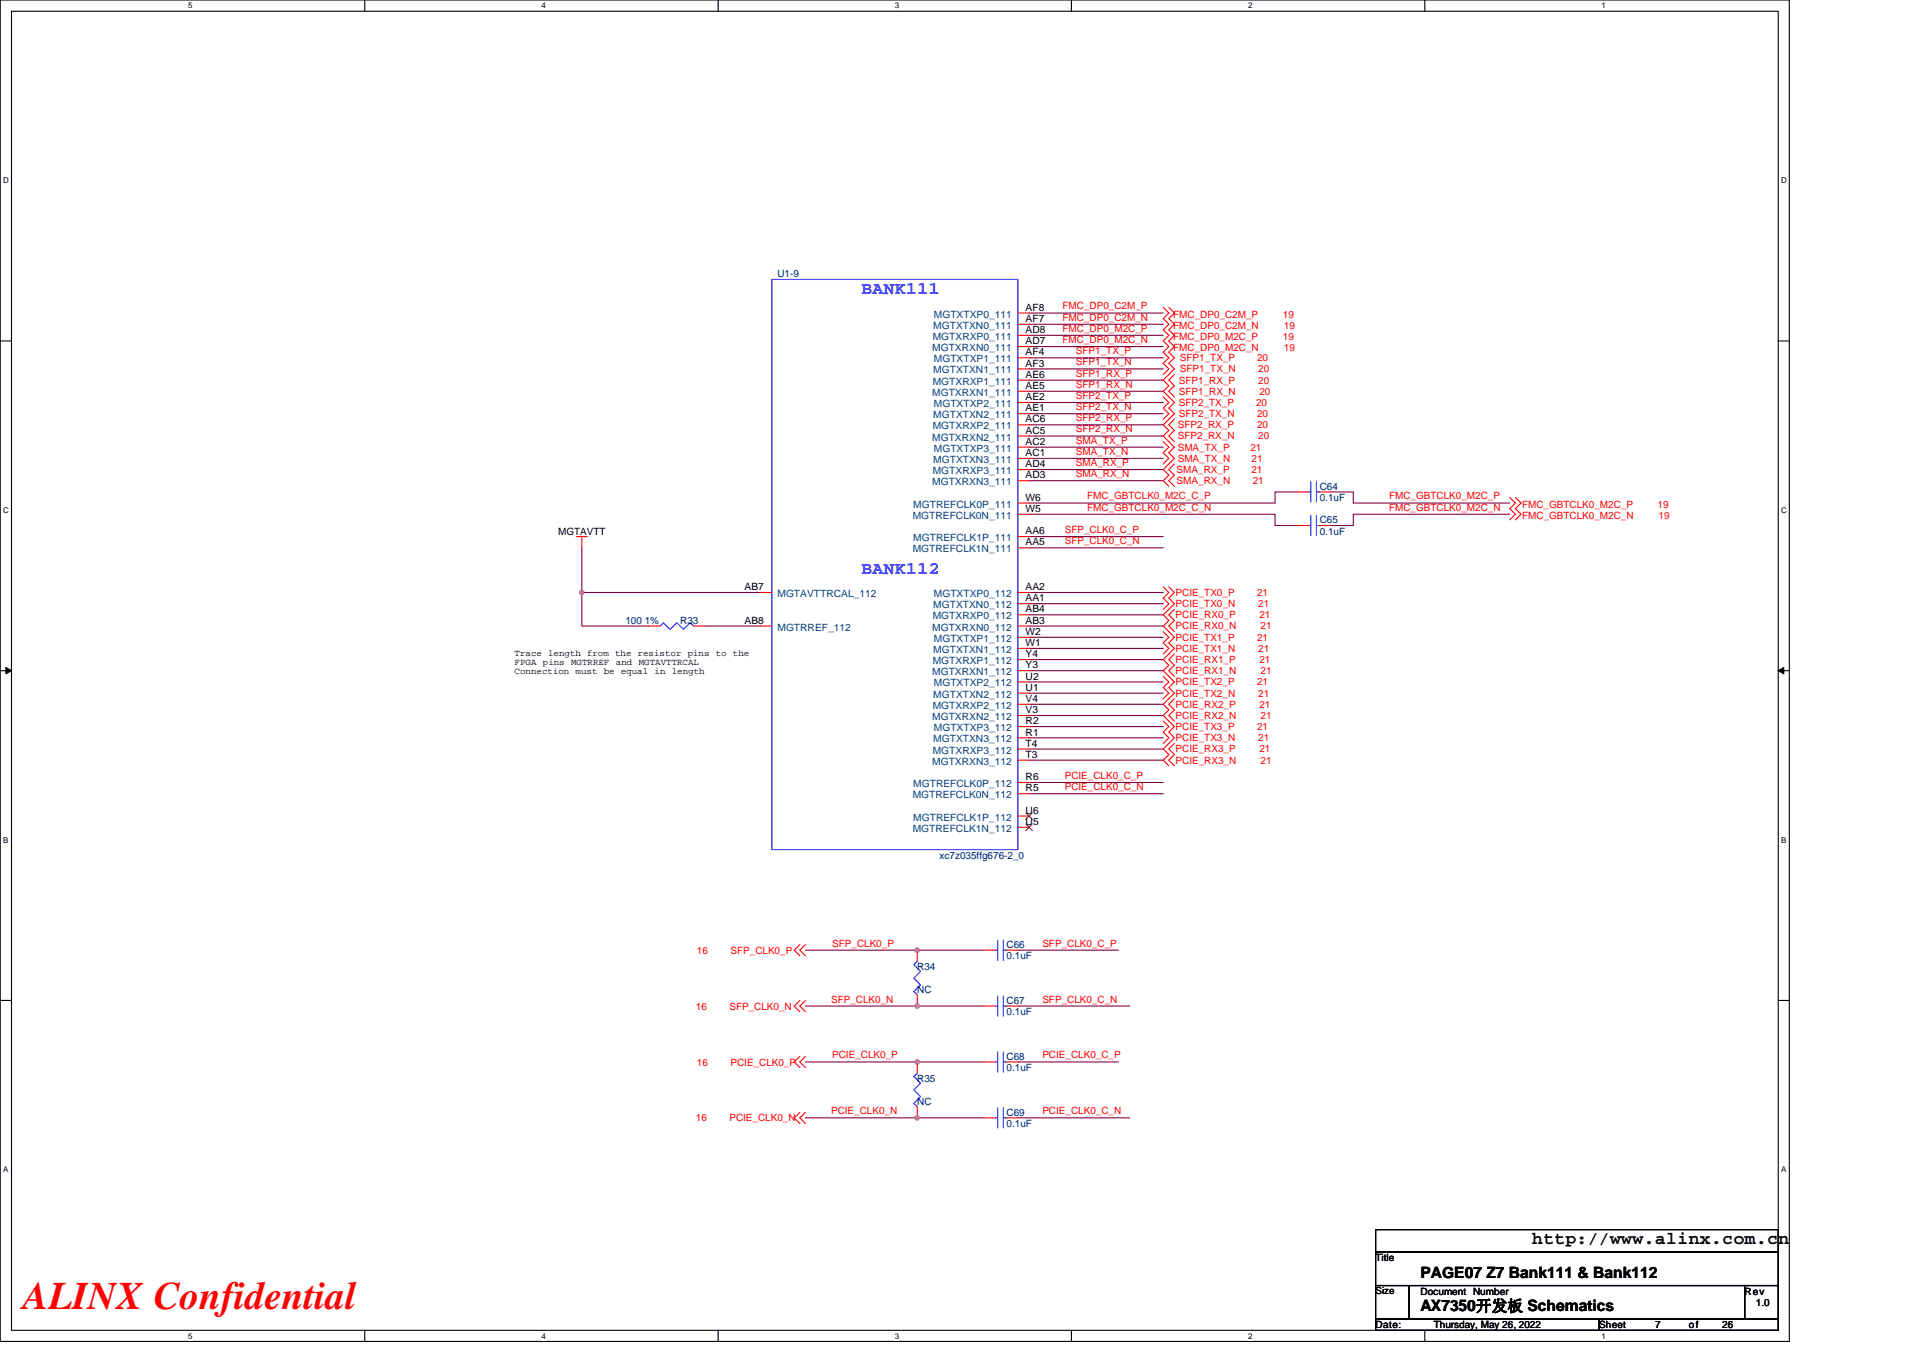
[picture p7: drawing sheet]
<svg xmlns="http://www.w3.org/2000/svg" width="297mm" height="210mm" viewBox="0 0 297 210" stroke-linecap="round" stroke-linejoin="round" font-family="sans-serif">
<defs><g id="words">
<text font-size="6" fill="#f00" x="3.5" y="202.3">ALINX Confidential</text>
<g font-size="2.8" fill="#00f">
<text x="133.1" y="45.5">BANK111</text>
<text x="133.1" y="88.6">BANK112</text>
</g>
<text font-size="2.8" x="236.7" y="192.3">http://www.alinx.com.cn</text>
<g font-size="2.4">
<text x="219.4" y="197.4">PAGE07 Z7 Bank111 &amp; Bank112</text>
<text x="219.4" y="202.6">AX7350开发板 Schematics</text>
</g>
<g font-size="1.5" fill="#000080">
<text x="120.1" y="42.9">U1-9</text>
<text x="203.9" y="75.7">C64</text>
<text x="203.9" y="77.4">0.1uF</text>
<text x="203.9" y="80.9">C65</text>
<text x="203.9" y="82.6">0.1uF</text>
<text x="96.6" y="96.4">100 1%</text>
<text x="105.1" y="96.4">R33</text>
<text x="145.1" y="132.7">xc7z035ffg676-2_0</text>
<text x="141.7" y="149.9">R34</text>
<text x="155.5" y="146.5">C66</text>
<text x="155.5" y="148.2">0.1uF</text>
<text x="141.7" y="153.4">NC</text>
<text x="155.5" y="155.1">C67</text>
<text x="155.5" y="156.8">0.1uF</text>
<text x="141.7" y="167.2">R35</text>
<text x="155.5" y="163.8">C68</text>
<text x="155.5" y="165.5">0.1uF</text>
<text x="141.7" y="170.7">NC</text>
<text x="155.5" y="172.4">C69</text>
<text x="155.5" y="174.1">0.1uF</text>
</g>
<g font-size="1.5" fill="#f00">
<text x="164.1" y="47.8">FMC_DP0_C2M_P</text>
<text x="164.1" y="51.3">FMC_DP0_M2C_P</text>
<text x="164.1" y="49.6">FMC_DP0_C2M_N</text>
<text x="164.1" y="53">FMC_DP0_M2C_N</text>
<text x="181.2" y="49.1">FMC_DP0_C2M_P</text>
<text x="181.2" y="50.8">FMC_DP0_C2M_N</text>
<text x="181.2" y="52.5">FMC_DP0_M2C_P</text>
<text x="198.2" y="49.1">19</text>
<text x="198.2" y="52.5">19</text>
<text x="198.3" y="50.8">19</text>
<text x="166.2" y="56.5">SFP1_TX_N</text>
<text x="166.2" y="54.7">SFP1_TX_P</text>
<text x="166.2" y="59.9">SFP1_RX_N</text>
<text x="166.2" y="58.2">SFP1_RX_P</text>
<text x="181.2" y="54.3">FMC_DP0_M2C_N</text>
<text x="182.1" y="59.3">SFP1_RX_P</text>
<text x="182.3" y="55.8">SFP1_TX_P</text>
<text x="182.3" y="57.5">SFP1_TX_N</text>
<text x="194.2" y="55.8">20</text>
<text x="194.3" y="59.3">20</text>
<text x="194.3" y="57.5">20</text>
<text x="198.3" y="54.3">19</text>
<text x="166.2" y="65.1">SFP2_RX_P</text>
<text x="166.2" y="63.4">SFP2_TX_N</text>
<text x="166.2" y="61.6">SFP2_TX_P</text>
<text x="182.1" y="61">SFP1_RX_N</text>
<text x="182.1" y="62.7">SFP2_TX_P</text>
<text x="182.1" y="64.5">SFP2_TX_N</text>
<text x="194" y="62.7">20</text>
<text x="194.2" y="64.5">20</text>
<text x="194.5" y="61">20</text>
<text x="166.2" y="66.8">SFP2_RX_N</text>
<text x="166.2" y="70.3">SMA_TX_N</text>
<text x="166.2" y="68.5">SMA_TX_P</text>
<text x="181.9" y="66.2">SFP2_RX_P</text>
<text x="181.9" y="67.9">SFP2_RX_N</text>
<text x="181.9" y="69.6">SMA_TX_P</text>
<text x="181.9" y="71.4">SMA_TX_N</text>
<text x="193.1" y="69.6">21</text>
<text x="193.3" y="71.4">21</text>
<text x="194.2" y="66.2">20</text>
<text x="194.3" y="67.9">20</text>
<text x="166.2" y="73.7">SMA_RX_N</text>
<text x="166.2" y="72">SMA_RX_P</text>
<text x="167.9" y="77.2">FMC_GBTCLK0_M2C_C_P</text>
<text x="181.8" y="74.8">SMA_RX_N</text>
<text x="181.8" y="73.1">SMA_RX_P</text>
<text x="193.3" y="73.1">21</text>
<text x="193.5" y="74.8">21</text>
<text x="214.6" y="77.2">FMC_GBTCLK0_M2C_P</text>
<text x="164.5" y="82.4">SFP_CLK0_C_P</text>
<text x="167.9" y="78.9">FMC_GBTCLK0_M2C_C_N</text>
<text x="214.6" y="78.9">FMC_GBTCLK0_M2C_N</text>
<text x="235.1" y="78.4">FMC_GBTCLK0_M2C_P</text>
<text x="235.1" y="80.2">FMC_GBTCLK0_M2C_N</text>
<text x="256" y="78.4">19</text>
<text x="256.2" y="80.2">19</text>
<text x="164.5" y="84.1">SFP_CLK0_C_N</text>
<text x="181.6" y="92.1">PCIE_TX0_P</text>
<text x="181.6" y="93.8">PCIE_TX0_N</text>
<text x="181.6" y="95.5">PCIE_RX0_P</text>
<text x="194.2" y="92.1">21</text>
<text x="194.3" y="93.8">21</text>
<text x="194.5" y="95.5">21</text>
<text x="181.6" y="99">PCIE_TX1_P</text>
<text x="181.6" y="100.7">PCIE_TX1_N</text>
<text x="181.6" y="97.3">PCIE_RX0_N</text>
<text x="194.2" y="99">21</text>
<text x="194.3" y="100.7">21</text>
<text x="194.7" y="97.3">21</text>
<text x="181.6" y="105.9">PCIE_TX2_P</text>
<text x="181.6" y="107.6">PCIE_TX2_N</text>
<text x="181.6" y="104.2">PCIE_RX1_N</text>
<text x="181.6" y="102.4">PCIE_RX1_P</text>
<text x="194.2" y="105.9">21</text>
<text x="194.3" y="107.6">21</text>
<text x="194.5" y="102.4">21</text>
<text x="194.7" y="104.2">21</text>
<text x="181.6" y="112.8">PCIE_TX3_P</text>
<text x="181.6" y="111.1">PCIE_RX2_N</text>
<text x="181.6" y="109.3">PCIE_RX2_P</text>
<text x="194.2" y="112.8">21</text>
<text x="194.5" y="109.3">21</text>
<text x="194.7" y="111.1">21</text>
<text x="181.6" y="114.5">PCIE_TX3_N</text>
<text x="181.6" y="118">PCIE_RX3_N</text>
<text x="181.6" y="116.3">PCIE_RX3_P</text>
<text x="194.3" y="114.5">21</text>
<text x="194.5" y="116.3">21</text>
<text x="194.7" y="118">21</text>
<text x="164.5" y="120.4">PCIE_CLK0_C_P</text>
<text x="164.5" y="122.1">PCIE_CLK0_C_N</text>
<text x="107.7" y="147.4">16</text>
<text x="112.8" y="147.4">SFP_CLK0_P</text>
<text x="128.5" y="146.3">SFP_CLK0_P</text>
<text x="161" y="146.3">SFP_CLK0_C_P</text>
<text x="107.5" y="156">16</text>
<text x="112.7" y="156">SFP_CLK0_N</text>
<text x="128.4" y="154.9">SFP_CLK0_N</text>
<text x="161" y="154.9">SFP_CLK0_C_N</text>
<text x="107.7" y="164.6">16</text>
<text x="112.8" y="164.6">PCIE_CLK0_P</text>
<text x="128.5" y="163.5">PCIE_CLK0_P</text>
<text x="161" y="163.5">PCIE_CLK0_C_P</text>
<text x="107.5" y="173.3">16</text>
<text x="112.7" y="173.3">PCIE_CLK0_N</text>
<text x="128.4" y="172.2">PCIE_CLK0_N</text>
<text x="161" y="172.2">PCIE_CLK0_C_N</text>
</g>
<g font-size="1.5" fill="#004080">
<text x="144.1" y="52.5">MGTXRXP0_111</text>
<text x="144.2" y="50.8">MGTXTXN0_111</text>
<text x="144.2" y="49.1">MGTXTXP0_111</text>
<text x="144" y="54.3">MGTXRXN0_111</text>
<text x="144.1" y="59.4">MGTXRXP1_111</text>
<text x="144.2" y="57.7">MGTXTXN1_111</text>
<text x="144.2" y="56">MGTXTXP1_111</text>
<text x="144" y="61.2">MGTXRXN1_111</text>
<text x="144.2" y="64.6">MGTXTXN2_111</text>
<text x="144.2" y="62.9">MGTXTXP2_111</text>
<text x="144" y="68.1">MGTXRXN2_111</text>
<text x="144.1" y="66.3">MGTXRXP2_111</text>
<text x="144.2" y="71.5">MGTXTXN3_111</text>
<text x="144.2" y="69.8">MGTXTXP3_111</text>
<text x="144" y="75">MGTXRXN3_111</text>
<text x="144.1" y="73.3">MGTXRXP3_111</text>
<text x="141" y="80.2">MGTREFCLK0N_111</text>
<text x="141.1" y="78.4">MGTREFCLK0P_111</text>
<text x="141.1" y="83.6">MGTREFCLK1P_111</text>
<text x="141" y="85.3">MGTREFCLK1N_111</text>
<text x="120.1" y="92.2">MGTAVTTRCAL_112</text>
<text x="144.1" y="95.7">MGTXRXP0_112</text>
<text x="144.2" y="94">MGTXTXN0_112</text>
<text x="144.2" y="92.2">MGTXTXP0_112</text>
<text x="120.1" y="97.4">MGTRREF_112</text>
<text x="144" y="97.4">MGTXRXN0_112</text>
<text x="144.2" y="100.9">MGTXTXN1_112</text>
<text x="144.2" y="99.2">MGTXTXP1_112</text>
<text x="144" y="104.3">MGTXRXN1_112</text>
<text x="144.1" y="102.6">MGTXRXP1_112</text>
<text x="144.2" y="107.8">MGTXTXN2_112</text>
<text x="144.2" y="106.1">MGTXTXP2_112</text>
<text x="144" y="111.3">MGTXRXN2_112</text>
<text x="144.1" y="109.5">MGTXRXP2_112</text>
<text x="144.2" y="113">MGTXTXP3_112</text>
<text x="144" y="118.2">MGTXRXN3_112</text>
<text x="144.1" y="116.4">MGTXRXP3_112</text>
<text x="144.2" y="114.7">MGTXTXN3_112</text>
<text x="141" y="123.3">MGTREFCLK0N_112</text>
<text x="141.1" y="121.6">MGTREFCLK0P_112</text>
<text x="141" y="128.5">MGTREFCLK1N_112</text>
<text x="141.1" y="126.8">MGTREFCLK1P_112</text>
</g>
<g font-size="1.5">
<text x="158.4" y="48">AF8</text>
<text x="158.4" y="51.5">AD8</text>
<text x="158.4" y="53.2">AD7</text>
<text x="158.4" y="49.7">AF7</text>
<text x="158.4" y="54.9">AF4</text>
<text x="158.4" y="58.4">AE6</text>
<text x="158.4" y="56.6">AF3</text>
<text x="158.4" y="61.8">AE2</text>
<text x="158.4" y="65.3">AC6</text>
<text x="158.4" y="60.1">AE5</text>
<text x="158.4" y="63.6">AE1</text>
<text x="158.4" y="68.7">AC2</text>
<text x="158.4" y="67">AC5</text>
<text x="158.4" y="70.5">AC1</text>
<text x="158.4" y="77.4">W6</text>
<text x="158.4" y="72.2">AD4</text>
<text x="158.4" y="73.9">AD3</text>
<text x="86.2" y="82.6">MGTAVTT</text>
<text x="158.4" y="79.1">W5</text>
<text x="158.4" y="82.6">AA6</text>
<text x="158.4" y="84.3">AA5</text>
<text x="115" y="91.2">AB7</text>
<text x="158.4" y="91.2">AA2</text>
<text x="158.4" y="94.6">AB4</text>
<text x="158.4" y="92.9">AA1</text>
<text x="115" y="96.4">AB8</text>
<text x="158.4" y="98.1">W2</text>
<text x="158.4" y="101.6">Y4</text>
<text x="158.4" y="96.4">AB3</text>
<text x="158.4" y="99.8">W1</text>
<text x="158.4" y="105">U2</text>
<text x="158.4" y="103.3">Y3</text>
<text x="158.4" y="106.7">U1</text>
<text x="158.4" y="111.9">R2</text>
<text x="158.4" y="108.5">V4</text>
<text x="158.4" y="110.2">V3</text>
<text x="158.4" y="113.6">R1</text>
<text x="158.4" y="115.4">T4</text>
<text x="158.4" y="117.1">T3</text>
<text x="158.4" y="122.3">R5</text>
<text x="158.4" y="120.5">R6</text>
<text x="158.4" y="125.7">U6</text>
<text x="158.4" y="127.5">U5</text>
<text x="212.5" y="194.9">Title</text>
<text x="212.5" y="200">Size</text>
<text x="219.4" y="200">Document Number</text>
<text x="269.5" y="200">Rev</text>
<text x="271.2" y="201.8">1.0</text>
<text x="212.5" y="205.2">Date:</text>
<text x="221.5" y="205.2">Thursday, May 26, 2022</text>
<text x="247" y="205.2">Sheet</text>
<text x="255.7" y="205.2">7</text>
<text x="260.9" y="205.2">of</text>
<text x="266" y="205.2">26</text>
</g>
<g font-size="1.4">
<text x="79.5" y="101.3">Trace length from the resistor pins to the</text>
<text x="79.5" y="102.7">FPGA pins MGTRREF and MGTAVTTRCAL</text>
<text x="79.5" y="104.1">Connection must be equal in length</text>
</g>
<g font-size="1.2">
<text x="29.1" y="1.3">5</text>
<text x="83.6" y="1.3">4</text>
<text x="138.2" y="1.3">3</text>
<text x="192.8" y="1.3">2</text>
<text x="247.4" y="1.3">1</text>
<text x=".5" y="28.3">D</text>
<text x="275.1" y="28.3">D</text>
<text x=".5" y="79.2">C</text>
<text x="275.1" y="79.2">C</text>
<text x=".5" y="130.2">B</text>
<text x="275.1" y="130.2">B</text>
<text x=".5" y="181.1">A</text>
<text x="275.1" y="181.1">A</text>
<text x="29.1" y="206.8">5</text>
<text x="83.6" y="206.8">4</text>
<text x="138.2" y="206.8">3</text>
<text x="192.8" y="206.8">2</text>
<text x="247.4" y="206.8">1</text>
</g>
</g></defs>
<path d="M0 0h276.4v207.3h-276.4zM1.8 1.7h272.9v203.8h-272.9z" fill="none" stroke="#000" stroke-width=".17"/>
<g fill="#fff">
<path d="M29.1 .2h.6v1.4h-.6z"/>
<path d="M29.1 205.7h.6v1.4h-.6z"/>
</g>
<path d="M56.3 0v1.7M56.3 205.5v1.8" fill="none" stroke="#000" stroke-width=".17"/>
<g fill="#fff">
<path d="M83.6 .2h.7v1.4h-.7z"/>
<path d="M83.6 205.7h.7v1.4h-.7z"/>
</g>
<path d="M110.9 0v1.7M110.9 205.5v1.8" fill="none" stroke="#000" stroke-width=".17"/>
<g fill="#fff">
<path d="M138.2 .2h.7v1.4h-.7z"/>
<path d="M138.2 205.7h.7v1.4h-.7z"/>
</g>
<path d="M165.5 0v1.7M165.5 205.5v1.8" fill="none" stroke="#000" stroke-width=".17"/>
<g fill="#fff">
<path d="M192.8 .2h.6v1.4h-.6z"/>
<path d="M192.8 205.7h.6v1.4h-.6z"/>
</g>
<path d="M220.1 0v1.7M220.1 205.5v1.8" fill="none" stroke="#000" stroke-width=".17"/>
<g fill="#fff">
<path d="M247.4 .2h.6v1.4h-.6z"/>
<path d="M247.4 205.7h.6v1.4h-.6z"/>
<path d="M.5 27.2h.8v1.4h-.8z"/>
<path d="M275.1 27.2h.9v1.4h-.9z"/>
<path d="M.5 78.1h.8v1.4h-.8z"/>
<path d="M275.1 78.1h.9v1.4h-.9z"/>
</g>
<path d="M0 52.7h1.8M274.7 52.7h1.7" fill="none" stroke="#000" stroke-width=".17"/>
<g fill="#fff">
<path d="M.5 129.1h.8v1.4h-.8z"/>
<path d="M275.1 129.1h.8v1.4h-.8z"/>
</g>
<path d="M0 103.6h1.8M274.7 103.6h1.7" fill="none" stroke="#000" stroke-width=".17"/>
<path d="M.9 103.1l.9 .5-.9 .5zM274.7 103.6l.8-.5v1z" fill="#000" stroke="#000" stroke-width=".15"/>
<g fill="#fff">
<path d="M.5 180h.8v1.4h-.8z"/>
<path d="M275.1 180h.8v1.4h-.8z"/>
</g>
<path d="M0 154.6h1.8M274.7 154.6h1.7M212.5 190h62.2v3.5h-62.2zM212.5 193.5h62.2v5.1h-62.2zM212.5 198.6h5.2v5.2h-5.2zM217.7 198.6h51.8v5.2h-51.8zM269.5 198.6h5.2v5.2h-5.2zM212.5 203.8h34.5v1.7h-34.5zM247 203.8h27.7v1.7h-27.7z" fill="none" stroke="#000" stroke-width=".17"/>
<g fill="none" stroke="#800040" stroke-width=".17">
<path d="M159 55.3h20.7M159 58.7h20.7M159 57h20.7M159 48.4h20.7M159 51.8h20.7M159 50.1h20.7M159 53.6h20.7M159 60.5h20.7M159 69.1h20.7M159 74.3h20.7M159 72.6h20.7M159 67.4h20.7"/>
<path d="M159 65.6h20.7M159 63.9h20.7M159 62.2h20.7M159 70.8h20.7M159 79.5h38v1.7h3.4M200.4 76h-3.4v1.7h-38M205.6 76h3.4v1.7h24.2M233.2 79.5h-24.2v1.7h-3.4M89.9 91.5h27.6M89.9 91.5v5.2h10.3M89.9 84.6v6.9M108.9 96.7h8.6"/>
<path d="M159 95h20.7M159 96.7h20.7M159 82.9h20.7M159 84.6h20.7M159 93.3h20.7M159 91.5h20.7M159 98.5h20.7M159 101.9h20.7M159 103.6h20.7M159 115.7h20.7M159 117.5h20.7M159 108.8h20.7"/>
<path d="M159 110.6h20.7M159 114h20.7M159 112.3h20.7M159 107.1h20.7M159 105.4h20.7M159 100.2h20.7M159 120.9h20.7M159 122.6h20.7M124.4 155.4h27.6M124.4 146.8h27.6M157.2 155.4h17.3M157.2 146.8h15.6"/>
<path d="M152 172.7h-27.6M152 164.1h-27.6M157.2 172.7h17.3M157.2 164.1h15.6"/>
</g>
<g fill="#f0f" stroke="#f0f" stroke-width=".17">
<circle cx="89.8" cy="91.5" r=".34"/>
<circle cx="141.7" cy="164.1" r=".34"/>
<circle cx="141.7" cy="172.7" r=".34"/>
<circle cx="141.7" cy="146.8" r=".34"/>
<circle cx="141.7" cy="155.4" r=".34"/>
</g>
<g fill="none" stroke="#f00" stroke-width=".17">
<path d="M157.2 55.3h1.8M157.2 58.7h1.8M157.2 57h1.8M157.2 48.4h1.8M157.2 51.8h1.8M157.2 50.1h1.8M157.2 53.6h1.8M179.7 47.5l.8 .9-.8 .8 .8 .9-.8 .9 .8 .8-.8 .9 .8 .9-.8 .8 .8 .9-.8 .8 .8 .9-.8 .9M180.5 47.5l.9 .9-.9 .8 .9 .9-.9 .9 .9 .8-.9 .9 .9 .9-.9 .8 .9 .9-.9 .8 .9 .9-1.7 1.7 .8 .9-.8 .9 1.7 1.7-.9 .9 .9 .8-1.7 1.7 .8 .9-.8 .9 1.7 1.7-.9 .9 .9 .8-1.7 1.8 .8 .8-.8 .9 .8 .8M181.4 57.9l-.9 .8 .9 .9-.9 .9 .9 .8M157.2 69.1h1.8M157.2 72.6h1.8"/>
<path d="M157.2 70.8h1.8M157.2 74.3h1.8M157.2 62.2h1.8M157.2 65.6h1.8M157.2 63.9h1.8M157.2 77.7h1.8M157.2 67.4h1.8M157.2 79.5h1.8M157.2 60.5h1.8M179.7 61.3l.8 .9-.8 .9 .8 .8-.8 .9M179.7 68.2l.8 .9-.8 .9 .8 .8-.8 .9M181.4 64.8l-.9 .8 .9 .9-.9 .9 .9 .8"/>
<path d="M181.4 71.7l-.9 .9 .9 .8-.9 .9 .9 .8M200.4 76h1.7M203.9 76h1.7M233.2 76.9l.9 .8-.9 .9 .9 .9-.9 .8M234.1 76.9l.8 .8-.8 .9 .8 .9-.8 .8M89 82.9h1.7M89.9 82.9v1.7M100.2 96.7h1.8M107.1 96.7h1.8M117.5 91.5h1.7M117.5 96.7h1.7M157.2 84.6h1.8"/>
<path d="M157.2 82.9h1.8M157.2 98.5h1.8M157.2 91.5h1.8M157.2 95h1.8M157.2 93.3h1.8M157.2 96.7h1.8M179.7 90.7l.8 .8-.8 .9 .8 .9-.8 .8M179.7 97.6l.8 .9-.8 .8 .8 .9-.8 .8M180.5 90.7l.9 .8-.9 .9 .9 .9-1.7 1.7 .8 .9-.8 .8 1.7 1.8-.9 .8 .9 .9-1.7 1.7 .8 .9-.8 .8 1.7 1.8-.9 .8 .9 .9-1.7 1.7 .8 .9-.8 .9 1.7 1.7-.9 .8 .9 .9-1.7 1.7 .8 .9-.8 .9 .8 .8M181.4 94.1l-.9 .9 .9 .9-.9 .8 .9 .9M200.4 81.2h1.7M203.9 81.2h1.7"/>
<path d="M157.2 112.3h1.8M157.2 115.7h1.8M157.2 114h1.8M157.2 117.5h1.8M157.2 105.4h1.8M157.2 108.8h1.8M157.2 107.1h1.8M157.2 110.6h1.8M157.2 101.9h1.8M157.2 100.2h1.8M157.2 103.6h1.8M179.7 104.5l.8 .9-.8 .8 .8 .9-.8 .9"/>
<path d="M179.7 111.4l.8 .9-.8 .8 .8 .9-.8 .9M181.4 101l-.9 .9 .9 .9-.9 .8 .9 .9M181.4 107.9l-.9 .9 .9 .9-.9 .9 .9 .8M181.4 114.9l-.9 .8 .9 .9-.9 .9 .9 .8M157.2 120.9h1.8M157.2 122.6h1.8M157.2 127.8h1.8M157.2 126.1h1.8M123.5 146l-.8 .8 .8 .9M123.5 154.6l-.8 .8 .8 .9M124.4 146l-.9 .8 .9 .9M124.4 154.6l-.9 .8 .9 .9"/>
<path d="M141.7 146.8v1.7M141.7 153.7v1.7M152 146.8h1.8M152 155.4h1.8M155.5 146.8h1.7M155.5 155.4h1.7M123.5 171.9l-.8 .8 .8 .9M123.5 163.2l-.8 .9 .8 .9M124.4 171.9l-.9 .8 .9 .9M124.4 163.2l-.9 .9 .9 .9M141.7 164.1v1.7M141.7 171v1.7"/>
<path d="M152 172.7h1.8M152 164.1h1.8M155.5 172.7h1.7M155.5 164.1h1.7"/>
</g>
<g fill="none" stroke="#00f" stroke-width=".17">
<path d="M119.2 43.2h38v88.1h-38zM202.1 76h.4M202.5 79.6v3.1M202.5 74.4v3.2M203.3 79.6v3.1M203.3 74.4v3.2M203.3 76h.6M102 96.7l.5-.5 1 1 1-1 1.1 1 1-1 .5 .5M202.1 81.2h.4M203.3 81.2h.6M141.7 148.5l-.5 .6 1 1-1 1 1 1.1-1 1 .5 .5M153.8 146.8h.3"/>
<path d="M153.8 155.4h.3M154.1 145.3v3.1M154.1 153.9v3.1M155 145.3v3.1M155 153.9v3.1M155 146.8h.5M155 155.4h.5M141.7 165.8l-.5 .5 1 1.1-1 1 1 1-1 1.1 .5 .5M153.8 172.7h.3M153.8 164.1h.3M154.1 171.2v3.1M154.1 162.5v3.2"/>
<path d="M155 171.2v3.1M155 162.5v3.2M155 172.7h.5M155 164.1h.5"/>
</g>
<path d="M158.5 127.3l1 1.1M158.5 125.6l1 1M159.5 127.3l-1.1 1.1M159.5 125.6l-1.1 1" fill="none" stroke="#804000" stroke-width=".15"/>
<use href="#words"/>
</svg>
